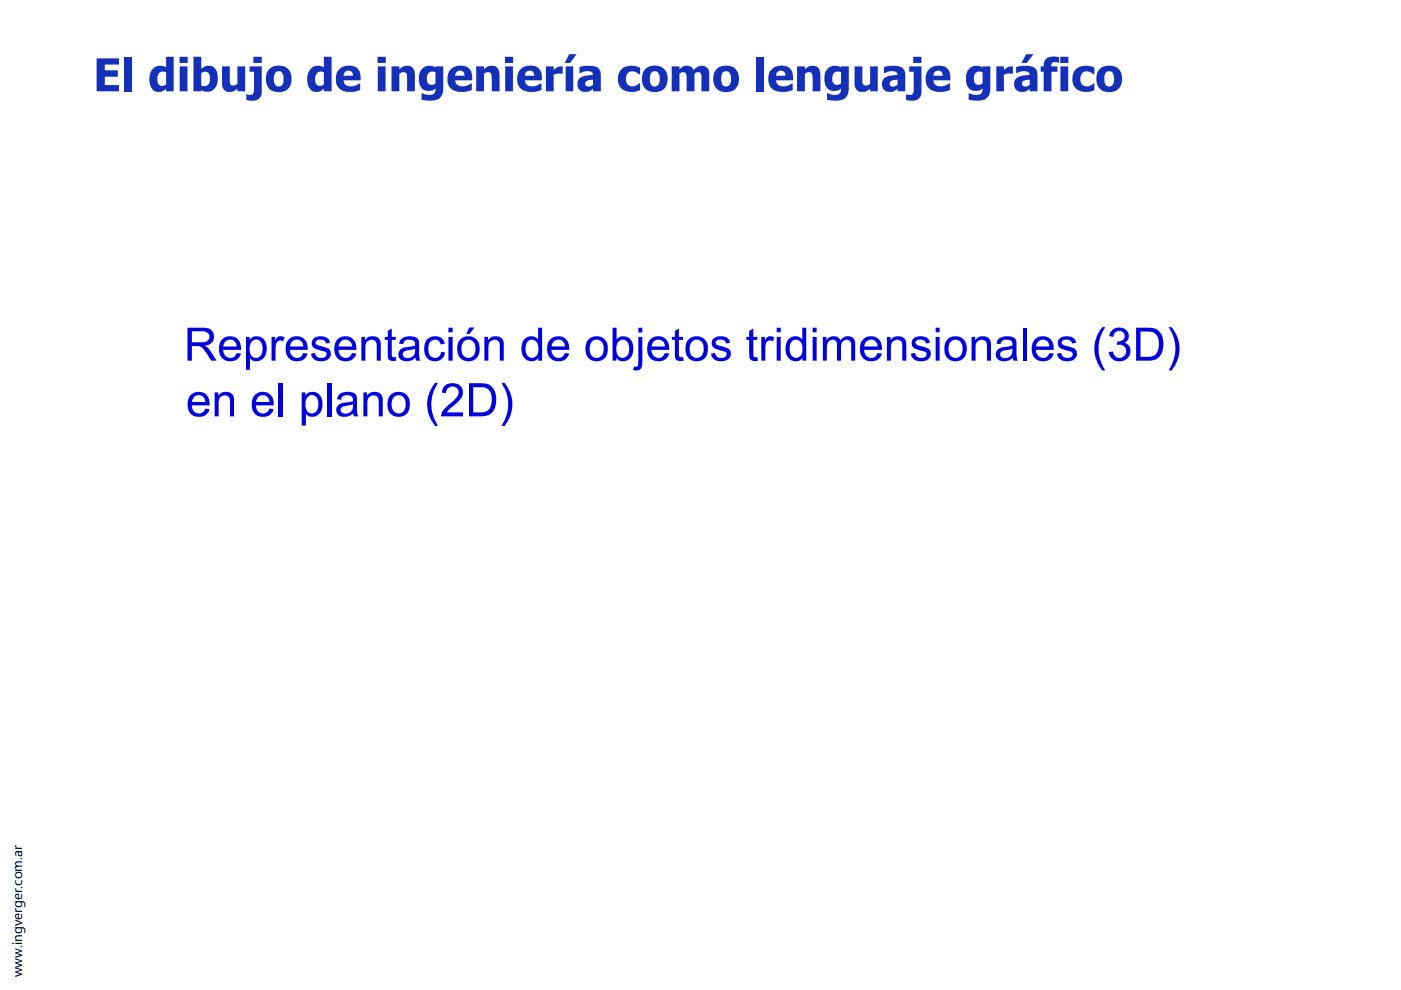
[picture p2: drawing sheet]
<svg xmlns="http://www.w3.org/2000/svg" width="297mm" height="210mm" viewBox="0 0 297 210" stroke-linecap="round" stroke-linejoin="round" font-family="sans-serif">
<defs><g id="words">
<text font-size="2.9" x="4.7" y="207.2" transform="rotate(-90 4.7 207.2)">www.ingverger.com.ar</text>
</g></defs>
<g fill="#1430b8">
<path d="M20.5 12.4h4.7v1.3h-3v1.2h2.8v1.4h-2.8v1.7h3v1.4h-4.7z"/>
<path d="M26.3 12h1.7v7.4h-1.7z"/>
<path d="M47.1 14.1h1.6v2.6a1.02 1.02 0 0 0 .7 1.4l.9-.3v-3.7h1.7v5.3h-1.7v-.6l-.6 .4-.7 .3a1.63 1.63 0 0 1-1.9-2z"/>
<path d="M83 14.1h1.7v.6l.8-.6 .8-.2a1.65 1.65 0 0 1 1.7 2v3.5h-1.7v-2.7a1.12 1.12 0 0 0-.7-1.4l-.9 .3v3.8h-1.7z"/>
<path d="M101 14.1h1.6v.6l.8-.6 .8-.2a1.7 1.7 0 0 1 1.7 2v3.5h-1.6v-2.7a1.3 1.3 0 0 0-.7-1.4l-1 .3v3.8h-1.6z"/>
<path d="M115.7 14.1h1.7v.7l1-.6 .9-.1v1.5h-1.2l-.7 .2v3.6h-1.7z"/>
<path d="M131.6 14.9l.4-.5 .7-.3 .9-.2 1 .1 1.1 .4v1.4l-1.1-.6a1.44 1.44 0 0 0-1.6 .4 1.44 1.44 0 0 0-.2 1.6 1.52 1.52 0 0 0 1.2 1.1 1.52 1.52 0 0 0 1.5-.6h.2v1.4l-.5 .2-1.8 .2-1.4-.6-.7-.8-.3-.9 .1-1.5z"/>
<path d="M142.4 14.1h1.7v.6l.2-.2a1.61 1.61 0 0 1 2.7 .4l1.2-.8a1.59 1.59 0 0 1 1.7 .2 1.59 1.59 0 0 1 .5 1.6v3.5h-1.7v-2.7a1.01 1.01 0 0 0-.7-1.4l-.8 .3v3.8h-1.6v-2.8a1.02 1.02 0 0 0-.7-1.3l-.8 .3v3.8h-1.7z"/>
<path d="M160.4 12h1.6v7.4h-1.6z"/>
<path d="M169 14.1h1.6v.6l.6-.4a1.7 1.7 0 0 1 2-.2 1.7 1.7 0 0 1 .7 1.8v3.5h-1.6v-2.7a1.32 1.32 0 0 0-.6-1.4h-.5l-.6 .3v3.8h-1.6z"/>
<path d="M181.2 14.1h1.6v2.6a1.02 1.02 0 0 0 .7 1.4l1-.3v-3.7h1.6v5.3h-1.6v-.6l-.6 .4-.8 .3a1.63 1.63 0 0 1-1.9-2z"/>
<path d="M211.2 14.1h1.7v.7l1-.6 .9-.1v1.5h-1.2l-.7 .2v3.6h-1.7z"/>
<path d="M221.7 12.5l1-.5 1.8 .1v1.2h-.3a.85 .85 0 0 0-.9-.1 .85 .85 0 0 0-.4 .9h1.3v1.1h-1.3v4.2h-1.6v-4.2h-.7v-1.1h.7l.1-.9z"/>
<path d="M228 14.9l.4-.5 .7-.3 .8-.2 1.3 .1 .8 .4v1.4l-1.1-.6a1.41 1.41 0 0 0-1.4 .3 1.41 1.41 0 0 0-.4 1.4 1.49 1.49 0 0 0 1.1 1.4 1.49 1.49 0 0 0 1.6-.6h.2v1.4l-.4 .2-1.9 .2-1.4-.6-.6-.7-.3-1 .1-1.5z"/>
<path d="M32.6 14.4h.1a2.31 2.31 0 0 1 2.5-.1v-2.3h1.6v7.4h-1.6v-.6l-.7 .5-.7 .2a2.21 2.21 0 0 1-2.1-2.6l.1-1.3zM33.8 15.4l-.1 .1a2.04 2.04 0 0 0 .2 2.6l.6 .1 .7-.3v-2.6a1.49 1.49 0 0 0-1.4 .1z"/>
<path d="M38.1 14.1h1.7v5.3h-1.7zM38.1 12h1.7v1.3h-1.7z"/>
<path d="M42.8 15.4l-.1 2.7a1.28 1.28 0 0 0 1.4-.1 1.28 1.28 0 0 0 .4-1.4 1.09 1.09 0 0 0-.5-1.2 1.09 1.09 0 0 0-1.2 0zM41 12h1.7v2.6l.7-.5 .8-.2a2.15 2.15 0 0 1 2 2.6l-.2 1.5-.4 .6-.5 .5-.8 .3h-.8l-.8-.3-.1 .3h-1.6z"/>
<path d="M52.9 14.1h2.6l-.1 6a2.2 2.2 0 0 1-2.9 1.2l-.3-.1v-1.2a1.12 1.12 0 0 0 1.6-.3v-4.5h-.9zM53.7 12h1.8v1.3h-1.8z"/>
<path d="M56.9 14.8l.9-.6 1.2-.3 .9 .1 1.1 .5 .7 1.1 .1 1.6-.3 1.1-.6 .7-1 .4-1.1 .1-.9-.2-.9-.6-.5-1-.2-1 .2-1zM58.5 15.3l-.4 .6-.1 1a1.11 1.11 0 0 0 1.5 1.4 2.25 2.25 0 0 0 .5-2.5 .96 .96 0 0 0-1.5-.5z"/>
<path d="M65.7 14.7l.5-.4a2.26 2.26 0 0 1 2.5 0v-2.3h1.6v7.4h-1.6v-.6l-.6 .5-.8 .2a2.27 2.27 0 0 1-2.1-2.8l.1-1.1zM67.3 15.4l-.4 .6-.1 .6a1.14 1.14 0 0 0 1.3 1.6l.6-.3v-2.6a1.46 1.46 0 0 0-1.4 .1z"/>
<path d="M71.8 14.8l1-.7 .6-.2h1.1l1.2 .5 .6 .9 .2 1.7h-3.6a1.53 1.53 0 0 0 2.2 1.2l1.3-.5v1.4l-1.5 .4h-1.3l-1.1-.4-.7-.5-.5-.9-.1-1.5 .2-.8zM73.3 15.1l-.3 .3-.2 .7h2a.97 .97 0 0 0-.4-1 .97 .97 0 0 0-1.1 0z"/>
<path d="M80.1 14.1h1.6v5.3h-1.6zM80.1 12h1.7v1.3h-1.7z"/>
<path d="M90.9 15.4a1.86 1.86 0 0 0 .1 2.5 1.24 1.24 0 0 0 1.3-.2v-2.4a1.5 1.5 0 0 0-1.4 .1zM89.5 14.6l.5-.4 .7-.3 .9 .1 .7 .3 .1-.2h1.6v5.1l-.3 1-.7 .7-.6 .3-1.7 .2-1.3-.3v-1.3l1.6 .3a1.09 1.09 0 0 0 1.3-1.3l-.7 .4-1 .1-.7-.2-.5-.5-.5-.9-.1-1.6 .2-.8z"/>
<path d="M95.5 14.8l.9-.7 .7-.2h1.1l1.2 .5 .5 .9 .2 1.7h-3.6a1.53 1.53 0 0 0 2.3 1.2l1.2-.5v1.4l-1.4 .4h-1.3l-1.2-.4-.7-.5-.4-.9-.1-1.5 .2-.8zM97 15.1l-.3 .3-.2 .7h2a.97 .97 0 0 0-.5-1 .97 .97 0 0 0-1 0z"/>
<path d="M107.1 14.1h1.7v5.3h-1.7zM107.1 12h1.7v1.3h-1.7z"/>
<path d="M110.6 14.4l1.3-.5 1.6 .2 .8 .5 .5 1 .1 1.4h-3.6a1.63 1.63 0 0 0 2.4 1.2l1.1-.5v1.4l-1.2 .3-1.5 .1-1.1-.3-.8-.6-.4-.8-.2-1.4 .4-1.3zM111.6 15.2l-.2 .4-.1 .5h2a.98 .98 0 0 0-.5-1.1 .98 .98 0 0 0-1.2 .2z"/>
<path d="M119.9 14.1h1.6v5.3h-1.6zM120.7 11.5h1.6l-1.4 1.8h-1.2z"/>
<path d="M124.3 17.2a.72 .72 0 0 0-.1 1 .72 .72 0 0 0 .9 .1l.6-.3v-1.1l-.9 .1zM122.9 14.2l1.3-.3h1.1l1.2 .3a1.68 1.68 0 0 1 .9 1.6v3.6h-1.7v-.6l-.6 .5-.9 .2a1.72 1.72 0 0 1-1.8-1.7 1.72 1.72 0 0 1 1.8-1.7l.9-.2a.4 .4 0 0 0 .7-.2 .4 .4 0 0 0-.5-.5l-1-.1-1.4 .4z"/>
<path d="M136.8 14.7l.7-.5 1.2-.3 1.4 .3 .7 .5 .6 1 .2 1.2-.2 1.1-.8 1-.8 .4-1.3 .1-.9-.2-.9-.6-.5-.9-.1-1.5 .3-1zM138.3 15.3a2.48 2.48 0 0 0 0 3 1.14 1.14 0 0 0 1.2-.2 1.14 1.14 0 0 0 .4-1.2v-.5a1.07 1.07 0 0 0-.5-1.1 1.07 1.07 0 0 0-1.1 0z"/>
<path d="M151.8 14.8l.9-.6 1.1-.3 1.2 .2 .8 .4 .7 1.1 .2 .8-.1 1.2-.6 1.1-.8 .6-.9 .2-1.3-.1-1-.5-.6-1-.2-.9 .1-1.2zM153.4 15.3l-.4 .4-.1 1.2a1.06 1.06 0 0 0 .5 1.3 1.06 1.06 0 0 0 1.2-.2l.3-.5 .1-1a1.11 1.11 0 0 0-.4-1.1 1.11 1.11 0 0 0-1.1-.2z"/>
<path d="M163.5 14.8l.4-.4 .9-.4 1.4-.1 1.2 .5 .6 .9 .1 1.7h-3.6a1.53 1.53 0 0 0 2.3 1.2l1.3-.5v1.4l-1.5 .4h-1.2l-1.1-.3-.9-.6-.5-1.1v-1.3l.2-.8zM165 15.1l-.4 .5-.1 .5h2a1 1 0 0 0-.4-1 1 1 0 0 0-1.1 0z"/>
<path d="M176.7 15.6l-.2 .7a1.24 1.24 0 0 0 .8 1.7h.5l.5-.3v-2.4a1.39 1.39 0 0 0-1.6 .3zM175.4 14.6l.6-.4 .7-.3 .8 .1 .8 .3 .1-.2h1.6v5l-.5 1.3a3.4 3.4 0 0 1-3.3 .9l-.9-.2v-1.3l1.7 .3a1.09 1.09 0 0 0 1.3-1.3l-.7 .4-1.1 .1-.7-.3-.5-.4-.4-.9-.1-1.6 .2-.7z"/>
<path d="M188.8 17.3a.74 .74 0 0 0 .1 1 .74 .74 0 0 0 1 0l.4-.3v-1.1l-1 .1zM187.4 14.2l1.4-.3h1.1l.9 .3a1.61 1.61 0 0 1 1.1 1.6v3.6h-1.6v-.6l-1 .6-.5 .1a1.72 1.72 0 0 1-1.8-1.7 1.72 1.72 0 0 1 1.8-1.7l.9-.2a.4 .4 0 0 0 .6-.2 .4 .4 0 0 0-.5-.5l-1-.1-1.4 .4z"/>
<path d="M192.8 14.1h2.6l-.1 5.8a2.12 2.12 0 0 1-2.9 1.4l-.3-.1v-1.2a1.12 1.12 0 0 0 1.5-.3l.1-4.5h-.9zM193.6 12h1.8v1.3h-1.8z"/>
<path d="M196.9 14.8l.3-.4 .9-.4 1.5-.1 1.1 .5 .6 .9 .2 1.7h-3.6a1.53 1.53 0 0 0 2.3 1.2l1.2-.5v1.4l-1.5 .4h-1.2l-1.1-.3-.8-.6-.5-1.1v-1.3l.2-.8zM198.4 15.1l-.4 .5-.1 .5h2a1 1 0 0 0-.5-1 1 1 0 0 0-1 0z"/>
<path d="M206.8 15.6l-.3 .7a1.24 1.24 0 0 0 .8 1.7h.5l.5-.3v-2.4a1.39 1.39 0 0 0-1.5 .3zM205.5 14.6l.5-.4 .7-.3 .9 .1 .7 .3 .1-.2h1.6v5l-.2 .7-.3 .6a3.4 3.4 0 0 1-3.3 .9l-.8-.2v-1.3l1.6 .3a1.09 1.09 0 0 0 1.3-1.3l-.7 .4-1.1 .1-.7-.3-.4-.4-.5-.9-.1-1.6 .2-.7z"/>
<path d="M216.8 17.3a.74 .74 0 0 0 .1 1 .74 .74 0 0 0 1 0l.4-.3v-1.1l-1 .1zM215.4 14.2l1.4-.3h1.1l1.2 .3a1.68 1.68 0 0 1 .9 1.6v3.6h-1.7v-.6l-1 .6-.5 .1a1.72 1.72 0 0 1-1.8-1.7 1.72 1.72 0 0 1 1.8-1.7l.9-.2a.4 .4 0 0 0 .6-.2 .4 .4 0 0 0-.5-.5l-.9-.1-1.5 .4zM217.6 11.5h1.5l-1.4 1.8h-1.1z"/>
<path d="M224.8 14.1h1.7v5.3h-1.7zM224.8 12h1.7v1.3h-1.7z"/>
<path d="M233.1 14.7l.7-.5 1.3-.3 1.4 .3 .7 .5 .5 .8 .2 1.3-.2 1.2-.8 1-1.1 .5h-.9l-1-.2-.8-.6-.5-.9-.1-1.6 .2-.8zM234.5 15.3l-.3 .5-.1 .9a1.17 1.17 0 0 0 1.4 1.6 1.94 1.94 0 0 0 .6-2.4 .99 .99 0 0 0-1.6-.6z"/>
</g>
<g fill="#00d">
<path d="M57.6 71.4h.7v.8a1.25 1.25 0 0 1 2-.6l-.3 .8a1.04 1.04 0 0 0-1.2 0 1.04 1.04 0 0 0-.3 1.1l-.1 3h-.8z"/>
<path d="M66.4 71.9l.7-.5 .5-.1 1.3 .1a1.36 1.36 0 0 1 1 1.3l-.8 .1a1.27 1.27 0 0 0-2.2-.3 1.13 1.13 0 0 0 1.3 .9l.8 .3a1.47 1.47 0 0 1 1.1 1.6 1.47 1.47 0 0 1-1.6 1.3l-1.5-.2a1.74 1.74 0 0 1-1-1.4l.8-.2a1.3 1.3 0 0 0 1.1 1.1 1.3 1.3 0 0 0 1.4-.7 1.08 1.08 0 0 0-1.3-.9l-.9-.3a1.3 1.3 0 0 1-.7-2.1z"/>
<path d="M76.6 71.4h.8v.8a1.8 1.8 0 0 1 2.2-.9 1.8 1.8 0 0 1 1.1 2.1v3.1h-.8v-3.1a1.22 1.22 0 0 0-1.3-1.4 1.22 1.22 0 0 0-1.1 1.5v3h-.9z"/>
<path d="M82.2 70.2l.9-.5v1.7h.8v.7h-.8v3.3l.3 .3h.5l.1 .8h-.3a1.17 1.17 0 0 1-1.2-.2 1.17 1.17 0 0 1-.3-1.3v-2.9h-.6v-.7h.6z"/>
<path d="M90.5 72l.5-.4 .8-.3a1.95 1.95 0 0 1 2.5 1.6l-.9 .1a1.33 1.33 0 0 0-1.6-.9 1.33 1.33 0 0 0-1 1.5v.7a1.34 1.34 0 0 0 1.2 1.6 1.34 1.34 0 0 0 1.5-1.3l.9 .1-.4 1-.5 .5-.7 .4h-.9l-1.2-.6-.6-.9-.2-1.1 .2-1.2z"/>
<path d="M102.7 71.4h.8v.8a1.83 1.83 0 0 1 1.8-.9 1.83 1.83 0 0 1 1.5 1.4v3.8h-.8v-3.1a1.22 1.22 0 0 0-1.3-1.4 1.22 1.22 0 0 0-1.2 1.5v3h-.8z"/>
<path d="M143.1 70.2l.8-.5v1.7h.9v.7h-.9v2.9a.6 .6 0 0 0 .2 .7 .6 .6 0 0 0 .7 0l.1 .8h-.2a1.16 1.16 0 0 1-1.3-.2 1.16 1.16 0 0 1-.3-1.2v-3h-.6v-.7h.6z"/>
<path d="M151.3 71.8l.7-.4 1.5-.1a1.46 1.46 0 0 1 1.3 1.4l-.9 .1a1.2 1.2 0 0 0-1-.8 1.2 1.2 0 0 0-1.2 .7 1.7 1.7 0 0 0 1.6 .8l.6 .2a1.45 1.45 0 0 1 1 1.7 1.45 1.45 0 0 1-1.5 1.2h-1.1l-.7-.3a1.72 1.72 0 0 1-.9-1.3l.9-.2a1.33 1.33 0 0 0 1.1 1.1 1.33 1.33 0 0 0 1.4-.7 .9 .9 0 0 0-1.1-.8l-.9-.3a1.37 1.37 0 0 1-1.1-.9 1.37 1.37 0 0 1 .3-1.4z"/>
<path d="M158.8 70.2l.9-.5v1.7h.9v.7h-.9v3.4l.4 .2h.5v.8a1.29 1.29 0 0 1-1.4-.2 1.29 1.29 0 0 1-.4-1.3v-2.9h-.6v-.7h.6z"/>
<path d="M161.4 71.4h.8v.8a1.25 1.25 0 0 1 2-.6l-.3 .8a1.07 1.07 0 0 0-1.2 0 1.07 1.07 0 0 0-.4 1.1v3h-.9z"/>
<path d="M174.5 71.4h.7l.1 .6a1.73 1.73 0 0 1 2.9 .2l.1-.2a1.62 1.62 0 0 1 1.9-.7 1.62 1.62 0 0 1 1.1 1.7v3.5h-.8v-3.2a1.08 1.08 0 0 0-1.1-1.3 1.08 1.08 0 0 0-1 1.3l-.1 3.2h-.8v-3.3a1.06 1.06 0 0 0-1.1-1.2 1.06 1.06 0 0 0-1.1 1.2v3.3h-.8z"/>
<path d="M188 71.4h.8v.8a1.83 1.83 0 0 1 1.8-.9 1.83 1.83 0 0 1 1.6 1.4v3.8h-.9v-3.1a1.22 1.22 0 0 0-1.3-1.4 1.22 1.22 0 0 0-1.1 1.5v3h-.9z"/>
<path d="M193.5 72a2.28 2.28 0 0 1 3.5 .2l.1 .5-.8 .1a1.16 1.16 0 0 0-1.1-.8 1.16 1.16 0 0 0-1.1 .7 2.14 2.14 0 0 0 1.6 .8l.6 .2a1.47 1.47 0 0 1 1 1.6 1.47 1.47 0 0 1-1.6 1.3h-.8l-.8-.2a1.83 1.83 0 0 1-1-1.4l.9-.2a1.33 1.33 0 0 0 1.1 1.1 1.33 1.33 0 0 0 1.4-.7 .99 .99 0 0 0-1.2-.8l-1-.4a1.33 1.33 0 0 1-.8-2z"/>
<path d="M206 71.4h.8v.8a1.8 1.8 0 0 1 2.1-.9 1.8 1.8 0 0 1 1.2 2.1v3.1h-.8v-3.1a1.22 1.22 0 0 0-1.3-1.4 1.22 1.22 0 0 0-1.2 1.5v3h-.8z"/>
<path d="M216.8 69.5h.9v7h-.9z"/>
<path d="M224.5 72a2.28 2.28 0 0 1 3.5 .2l.1 .5-.8 .1a1.16 1.16 0 0 0-1.1-.8 1.16 1.16 0 0 0-1.1 .7 2.14 2.14 0 0 0 1.6 .8l.5 .2a1.47 1.47 0 0 1 1.1 1.6 1.47 1.47 0 0 1-1.6 1.3h-.8l-.8-.2a1.83 1.83 0 0 1-1-1.4l.9-.2a1.33 1.33 0 0 0 1.1 1.1 1.33 1.33 0 0 0 1.4-.7 .99 .99 0 0 0-1.2-.8l-1-.4a1.33 1.33 0 0 1-.8-2z"/>
<path d="M233.7 69.4h.6l-.7 1.3-.5 1.5-.2 2.4 .4 2 1 1.9h-.6l-.5-.6-.9-1.9-.3-1.4 .1-1.6 .3-1.2 .7-1.6z"/>
<path d="M235.9 69.9l1.2-.5 1 .2a1.66 1.66 0 0 1 1.2 1.5 1.66 1.66 0 0 1-.9 1.6 1.98 1.98 0 0 1 1.3 1.9 1.98 1.98 0 0 1-1.4 1.9l-1.4 .1-1.2-.6-.5-.8-.1-.6 .9-.1a1.42 1.42 0 0 0 1.6 1.3 1.42 1.42 0 0 0 1.1-1.8 1.42 1.42 0 0 0-1.9-.8l.2-.8a1.18 1.18 0 0 0 1.4-.9 1.18 1.18 0 0 0-1-1.4 1.18 1.18 0 0 0-1.3 1.1v.2l-.9-.1 .2-.8z"/>
<path d="M247.8 69.4h.6l.8 1.1 .7 1.7 .2 1.6-.1 1.2-.4 1.4-.6 1.2-.6 .9h-.6l1.1-2.5 .3-2.3-.4-2.2z"/>
<path d="M45.5 83.2h.8v.6a1.85 1.85 0 0 1 3.3 .5v4h-.8v-3.1a1.22 1.22 0 0 0-1.3-1.4 1.22 1.22 0 0 0-1.1 1.4v3.1h-.9z"/>
<path d="M59.1 81.3h.8v7h-.8z"/>
<path d="M69.4 81.3h.9v7h-.9z"/>
<path d="M77 83.2h.8l.1 .6a1.83 1.83 0 0 1 1.8-.7 1.83 1.83 0 0 1 1.4 1.3l.1 3.9h-.9v-3.1a1.22 1.22 0 0 0-1.2-1.4 1.22 1.22 0 0 0-1.2 1.4v3.1h-.9z"/>
<path d="M92.2 81.2h.7l-1.2 2.3-.3 2.6 .6 2.5 .9 1.7h-.7l-.7-1-.7-1.6-.2-1.8v-1.2l.4-1.4z"/>
<path d="M94.2 81.9l.8-.5 .5-.1h1.1a2.01 2.01 0 0 1 1.5 1.6 2.01 2.01 0 0 1-.7 2l-2 1.7-.7 .8h3.5v.9h-4.7l.1-.6 .5-.9 2.8-2.6a1.33 1.33 0 0 0-.6-2.2 1.33 1.33 0 0 0-1.7 1.4l-.9-.2 .2-.7z"/>
<path d="M106.3 81.2h.7l.5 .8 .9 1.8 .2 1.3v1.6l-.3 1.2-1.3 2.4h-.7l.7-1.2 .5-1.5 .2-1.2v-1.3l-.3-1.9z"/>
<path d="M39.8 69.5l4 .1a1.88 1.88 0 0 1 1.5 2 1.88 1.88 0 0 1-1.9 1.7l1 .8 1.5 2.4h-1.1l-1.5-2.2a1.5 1.5 0 0 0-1.5-.9h-1.1v3.1h-.9zM40.7 70.2v2.4h2.1a1.22 1.22 0 0 0 1.4-.5 1.22 1.22 0 0 0-.1-1.5l-1-.4z"/>
<path d="M47.1 72l.7-.5 .5-.2a2.39 2.39 0 0 1 2.8 2.9l-3.8 .1a1.46 1.46 0 0 0 1.2 1.5 1.46 1.46 0 0 0 1.7-.9h.9v.2l-.6 .9-.8 .5-1.5 .1-1-.5-.6-.9-.2-.7 .1-1.3zM47.9 72.3l-.5 .7v.5h2.8a1.43 1.43 0 0 0-.8-1.4 1.43 1.43 0 0 0-1.5 .2z"/>
<path d="M52.2 71.4h.7v.7a2.04 2.04 0 0 1 2.4-.6 2.04 2.04 0 0 1 1.2 2.1l.1 .6-.3 1-.4 .7-.6 .4a1.84 1.84 0 0 1-2.3-.3v2.4h-.8zM53.3 72.4l-.3 .9v1.1a1.36 1.36 0 0 0 1.4 1.5 1.36 1.36 0 0 0 1.3-1.5l-.1-.9a1.3 1.3 0 0 0-.7-1.4 1.3 1.3 0 0 0-1.6 .3z"/>
<path d="M61.3 71.9l1-.6 1.4 .1 .6 .3 .5 .5 .4 1.5v.5l-3.7 .1a1.46 1.46 0 0 0 1.1 1.5 1.46 1.46 0 0 0 1.7-.9h.9v.3l-.3 .5-1 .8-1.5 .1-.8-.3-.5-.5-.5-1-.1-.9 .2-1.2zM62.1 72.3l-.5 .5-.1 .7h2.8a1.39 1.39 0 0 0-.7-1.4 1.39 1.39 0 0 0-1.5 .2z"/>
<path d="M71.5 72l1.1-.7 1.4 .1 .6 .3 .5 .5 .4 1.1 .1 .9-3.8 .1a1.46 1.46 0 0 0 1.1 1.5 1.46 1.46 0 0 0 1.7-.9h.9v.3l-.4 .6-.9 .7-1.5 .1-1-.5-.6-.9-.2-1 .1-1.2zM72.4 72.3l-.3 .4-.3 .8h2.8a1.39 1.39 0 0 0-.7-1.4 1.39 1.39 0 0 0-1.5 .2z"/>
<path d="M85 71.9l1.2-.6h1.3a1.45 1.45 0 0 1 1.4 1.9v2.6l.3 .7h-1l-.1-.6-1 .6-1.2 .1a1.48 1.48 0 0 1-1.4-1.6 1.48 1.48 0 0 1 1.5-1.4l1.4-.2a.56 .56 0 0 0 .6-.3 .56 .56 0 0 0-.1-.7 1.42 1.42 0 0 0-2.4 .6l-.9-.1zM85.7 74.5a.88 .88 0 0 0-.1 1.2 .88 .88 0 0 0 1.2 .2 1.46 1.46 0 0 0 1.2-1.6v-.4z"/>
<path d="M95.1 69.5h.9v1h-.9zM95.1 71.4h.9v5.1h-.9z"/>
<path d="M97.5 72.1l.6-.5 .9-.3 1.1 .1 .9 .5 .5 .8 .2 .8-.1 1.2-.3 .8a2.43 2.43 0 0 1-2.9 .9 2.43 2.43 0 0 1-1.5-2.8l.2-.9zM98.3 72.4l-.4 .9v1.2a1.49 1.49 0 0 0 1.7 1.4 1.49 1.49 0 0 0 1.2-1.9v-.1a1.53 1.53 0 0 0-.7-1.7 1.53 1.53 0 0 0-1.8 .2zM99.5 69.4h1.1l-1 1.4h-.8z"/>
<path d="M111.1 72l.1-.1a1.91 1.91 0 0 1 2.9 .1v-2.5h.8v7h-.8v-.7l-.1 .2a2.08 2.08 0 0 1-2.3 .3 2.08 2.08 0 0 1-1.1-2.1l.1-1.4zM112.1 72.2a2.41 2.41 0 0 0 .2 3.5 1.45 1.45 0 0 0 1.9-1.6l-.2-1a1.34 1.34 0 0 0-1.9-.9z"/>
<path d="M116.7 72l1.1-.7 1.3 .1 1 .6 .5 1.3 .1 .9h-3.8v.2a1.45 1.45 0 0 0 1.2 1.5 1.45 1.45 0 0 0 1.7-1h.8v.3l-.4 .6-.9 .7-1.5 .1-1-.5-.6-.9-.2-1 .1-1.2zM117.5 72.3l-.3 .4-.3 .8h2.9a1.39 1.39 0 0 0-.8-1.4 1.39 1.39 0 0 0-1.5 .2z"/>
<path d="M124.8 71.9l.8-.5 .6-.1h.9l.9 .5 .6 .7 .3 .9-.1 1.3-.3 .8a2.42 2.42 0 0 1-3 .9 2.42 2.42 0 0 1-1.3-2.9l.1-.8zM125.6 72.3l-.5 .7-.1 .9a1.53 1.53 0 0 0 .8 1.8 1.53 1.53 0 0 0 1.9-.4l.3-.9v-.8a1.48 1.48 0 0 0-.8-1.4 1.48 1.48 0 0 0-1.6 .1z"/>
<path d="M129.9 69.5h.8v2.5a2.07 2.07 0 0 1 2.4-.5 2.07 2.07 0 0 1 1.2 2.2l-.1 1.1-.3 .8-.5 .6-.9 .4a1.69 1.69 0 0 1-1.8-.8v.7h-.8zM131.2 72.3l-.4 .6-.1 .6 .1 1.3a1.32 1.32 0 0 0 1.4 1.1 1.32 1.32 0 0 0 1.2-1.5v-.8a1.34 1.34 0 0 0-.7-1.4 1.34 1.34 0 0 0-1.5 .1z"/>
<path d="M135.3 69.5h.9v1h-.9zM135.3 71.4h.9l-.1 5.8a1.26 1.26 0 0 1-.5 1.2 1.26 1.26 0 0 1-1.4 .1l.2-.8a.64 .64 0 0 0 .7-.1 .64 .64 0 0 0 .2-.7z"/>
<path d="M138 71.9l.7-.5 .5-.1 1.3 .2 .6 .4 .3 .3 .3 .6 .2 1v.4h-3.8v.4a1.46 1.46 0 0 0 1.3 1.3 1.46 1.46 0 0 0 1.6-1h.9l-.1 .3-.4 .6-.9 .7-1.5 .1-.7-.3-.5-.5-.5-.8-.1-1.3 .2-1zM138.5 72.4l-.4 1.1h2.9a1.41 1.41 0 0 0-.9-1.4 1.41 1.41 0 0 0-1.6 .3z"/>
<path d="M146 71.9l.8-.5 .6-.1 1.1 .1 .9 .5 .5 .8 .2 .7-.1 1.3-.3 .8a2.44 2.44 0 0 1-3.1 .9 2.44 2.44 0 0 1-1.2-3l.1-.7zM146.8 72.4l-.5 .9v1.1a1.49 1.49 0 0 0 1.6 1.5 1.49 1.49 0 0 0 1.3-1.9v-.4a1.47 1.47 0 0 0-.8-1.4 1.47 1.47 0 0 0-1.6 .2z"/>
<path d="M164.7 69.5h.8v1h-.8zM164.7 71.4h.8v5.1h-.8z"/>
<path d="M167.2 71.9l1-.6a1.83 1.83 0 0 1 1.9 .7v-2.5h.8v7h-.8v-.7l-.3 .4-.6 .4h-.8l-1.1-.6-.6-1-.1-1.7 .1-.6zM168 72.3l-.1 .1a2.53 2.53 0 0 0 .3 3.3 1.43 1.43 0 0 0 1.5-.2 1.43 1.43 0 0 0 .4-1.5v-.5a1.35 1.35 0 0 0-.7-1.3 1.35 1.35 0 0 0-1.4 .1z"/>
<path d="M172.3 69.5h.8v1h-.8zM172.3 71.4h.8v5.1h-.8z"/>
<path d="M183.1 71.9l1-.6 1.4 .1 .6 .3 .5 .5 .4 1.4v.6l-3.8 .1a1.46 1.46 0 0 0 1.2 1.5 1.46 1.46 0 0 0 1.7-.9h.8v.2l-.5 .9-.8 .5-1.5 .1-.8-.3-.5-.5-.4-1.1-.1-1.2 .2-.9zM183.8 72.3l-.5 .6v.6h2.8a1.43 1.43 0 0 0-.8-1.4 1.43 1.43 0 0 0-1.5 .2z"/>
<path d="M198.4 69.5h.8v1h-.8zM198.4 71.4h.8v5.1h-.8z"/>
<path d="M200.8 72.1l.4-.4 1.1-.4 1.1 .1 1 .6 .5 .9 .1 1.3-.2 1-.5 .8-.7 .4-1.3 .2-.6-.1-.8-.6-.5-.7-.2-.8 .1-1.4zM201.7 72.3v.1a2.39 2.39 0 0 0 .3 3.3 1.62 1.62 0 0 0 2.1-1.9l-.1-.5a1.49 1.49 0 0 0-2.3-1z"/>
<path d="M211.7 71.9l1.2-.6 1.6 .1a1.48 1.48 0 0 1 1 1.8l.1 2.7 .2 .6h-.9l-.2-.6-.9 .5-.8 .2a1.5 1.5 0 0 1-1.9-1.3 1.5 1.5 0 0 1 1.6-1.7l1.7-.3a.3 .3 0 0 0 .3-.1 .3 .3 0 0 0-.1-.4 1.1 1.1 0 0 0-1.5-.8 1.01 1.01 0 0 0-1 1l-.8-.1zM212.3 74.5a.87 .87 0 0 0-.1 1.2 .87 .87 0 0 0 1.2 .2 1.47 1.47 0 0 0 1.3-1.6v-.4z"/>
<path d="M219.3 72.1l.6-.5 .6-.3 1.4 .1 1 .7 .5 1.3v.8h-3.8l.1 .4a1.46 1.46 0 0 0 1.3 1.3 1.46 1.46 0 0 0 1.5-1h.9l-.4 .9-.9 .7-1.2 .1-1.3-.5-.6-.8-.3-1 .2-1.5zM220 72.4l-.3 1.1h2.8a1.41 1.41 0 0 0-.9-1.4 1.41 1.41 0 0 0-1.6 .3z"/>
<path d="M240.9 69.5l3.6 .1 .9 .3 .7 .8 .5 1.3v1.6l-.4 1.5-.8 .9-1.4 .5h-3.1zM241.8 70.3v5.4l2.5-.2a2.77 2.77 0 0 0 1.4-3.2l-.4-1.2a2.04 2.04 0 0 0-2-.8z"/>
<path d="M40.3 84l.4-.5 .7-.3h1.4l1.1 .6 .5 1.3 .1 .9h-3.9l.1 .1a1.45 1.45 0 0 0 1.1 1.5 1.45 1.45 0 0 0 1.7-1l.9 .2-.3 .7-.8 .7-1.5 .2-1.1-.5-.6-.7-.3-.9v-1.4zM41.2 84.1l-.4 .7-.1 .4h2.8a1.38 1.38 0 0 0-.8-1.3 1.38 1.38 0 0 0-1.5 .2z"/>
<path d="M54 83.8l.5-.4 .7-.3 1.4 .1 1 .8 .4 1.4v.6h-3.7a1.46 1.46 0 0 0 1.1 1.6 1.46 1.46 0 0 0 1.7-1l.9 .2-.5 .9-.6 .5-1.5 .2-1.1-.5-.6-.7-.3-.9v-1.4zM54.8 84.1l-.4 .7-.1 .4h2.8a1.42 1.42 0 0 0-.8-1.3 1.42 1.42 0 0 0-1.5 .2z"/>
<path d="M64 83.2h.8v.6a2.07 2.07 0 0 1 2.5-.5 2.07 2.07 0 0 1 1.1 2.3l-.2 1.2-.4 .8-1 .7-.7 .1a1.57 1.57 0 0 1-1.2-.7v2.5h-.9zM65.3 84.1l-.5 1.1 .1 1.5a1.32 1.32 0 0 0 1.6 .9 1.32 1.32 0 0 0 1-1.5l-.1-1.1a1.27 1.27 0 0 0-.7-1.1 1.27 1.27 0 0 0-1.4 .2z"/>
<path d="M71.9 83.6l1.2-.5 1.5 .1a1.41 1.41 0 0 1 1.1 1.8v2.2l.2 1.1h-.8l-.2-.7-.7 .6-1.2 .2a1.5 1.5 0 0 1-1.7-1.5 1.5 1.5 0 0 1 1.6-1.5l1.7-.3a.41 .41 0 0 0 .3-.3 .41 .41 0 0 0-.1-.4 1.36 1.36 0 0 0-1.4-.6 1.36 1.36 0 0 0-1.1 1l-.8-.2zM72.4 86.4a.85 .85 0 0 0 0 1 .85 .85 0 0 0 1 .3 1.46 1.46 0 0 0 1.4-1.7v-.3z"/>
<path d="M82.8 83.8l.8-.6 .7-.1 1.1 .1 .5 .3 .5 .4 .4 1 .1 1-.2 1a2.41 2.41 0 0 1-3 1.3 2.41 2.41 0 0 1-1.5-2.9l.2-.9zM83.6 84.1l-.5 .8v1.5a1.48 1.48 0 0 0 1.7 1.2 1.48 1.48 0 0 0 1.2-1.7l-.1-1.1a1.47 1.47 0 0 0-2.3-.7z"/>
<path d="M99.4 81.3l3.8 .1 .9 .4 .7 .8 .4 1.5v1.3l-.6 1.7-.7 .7-.8 .4-.9 .1h-2.8zM100.3 82.1v5.3l2.5-.1a2.54 2.54 0 0 0 1.5-2.8l-.2-1.1-.6-.9-.8-.4z"/>
</g>
<use href="#words"/>
</svg>
